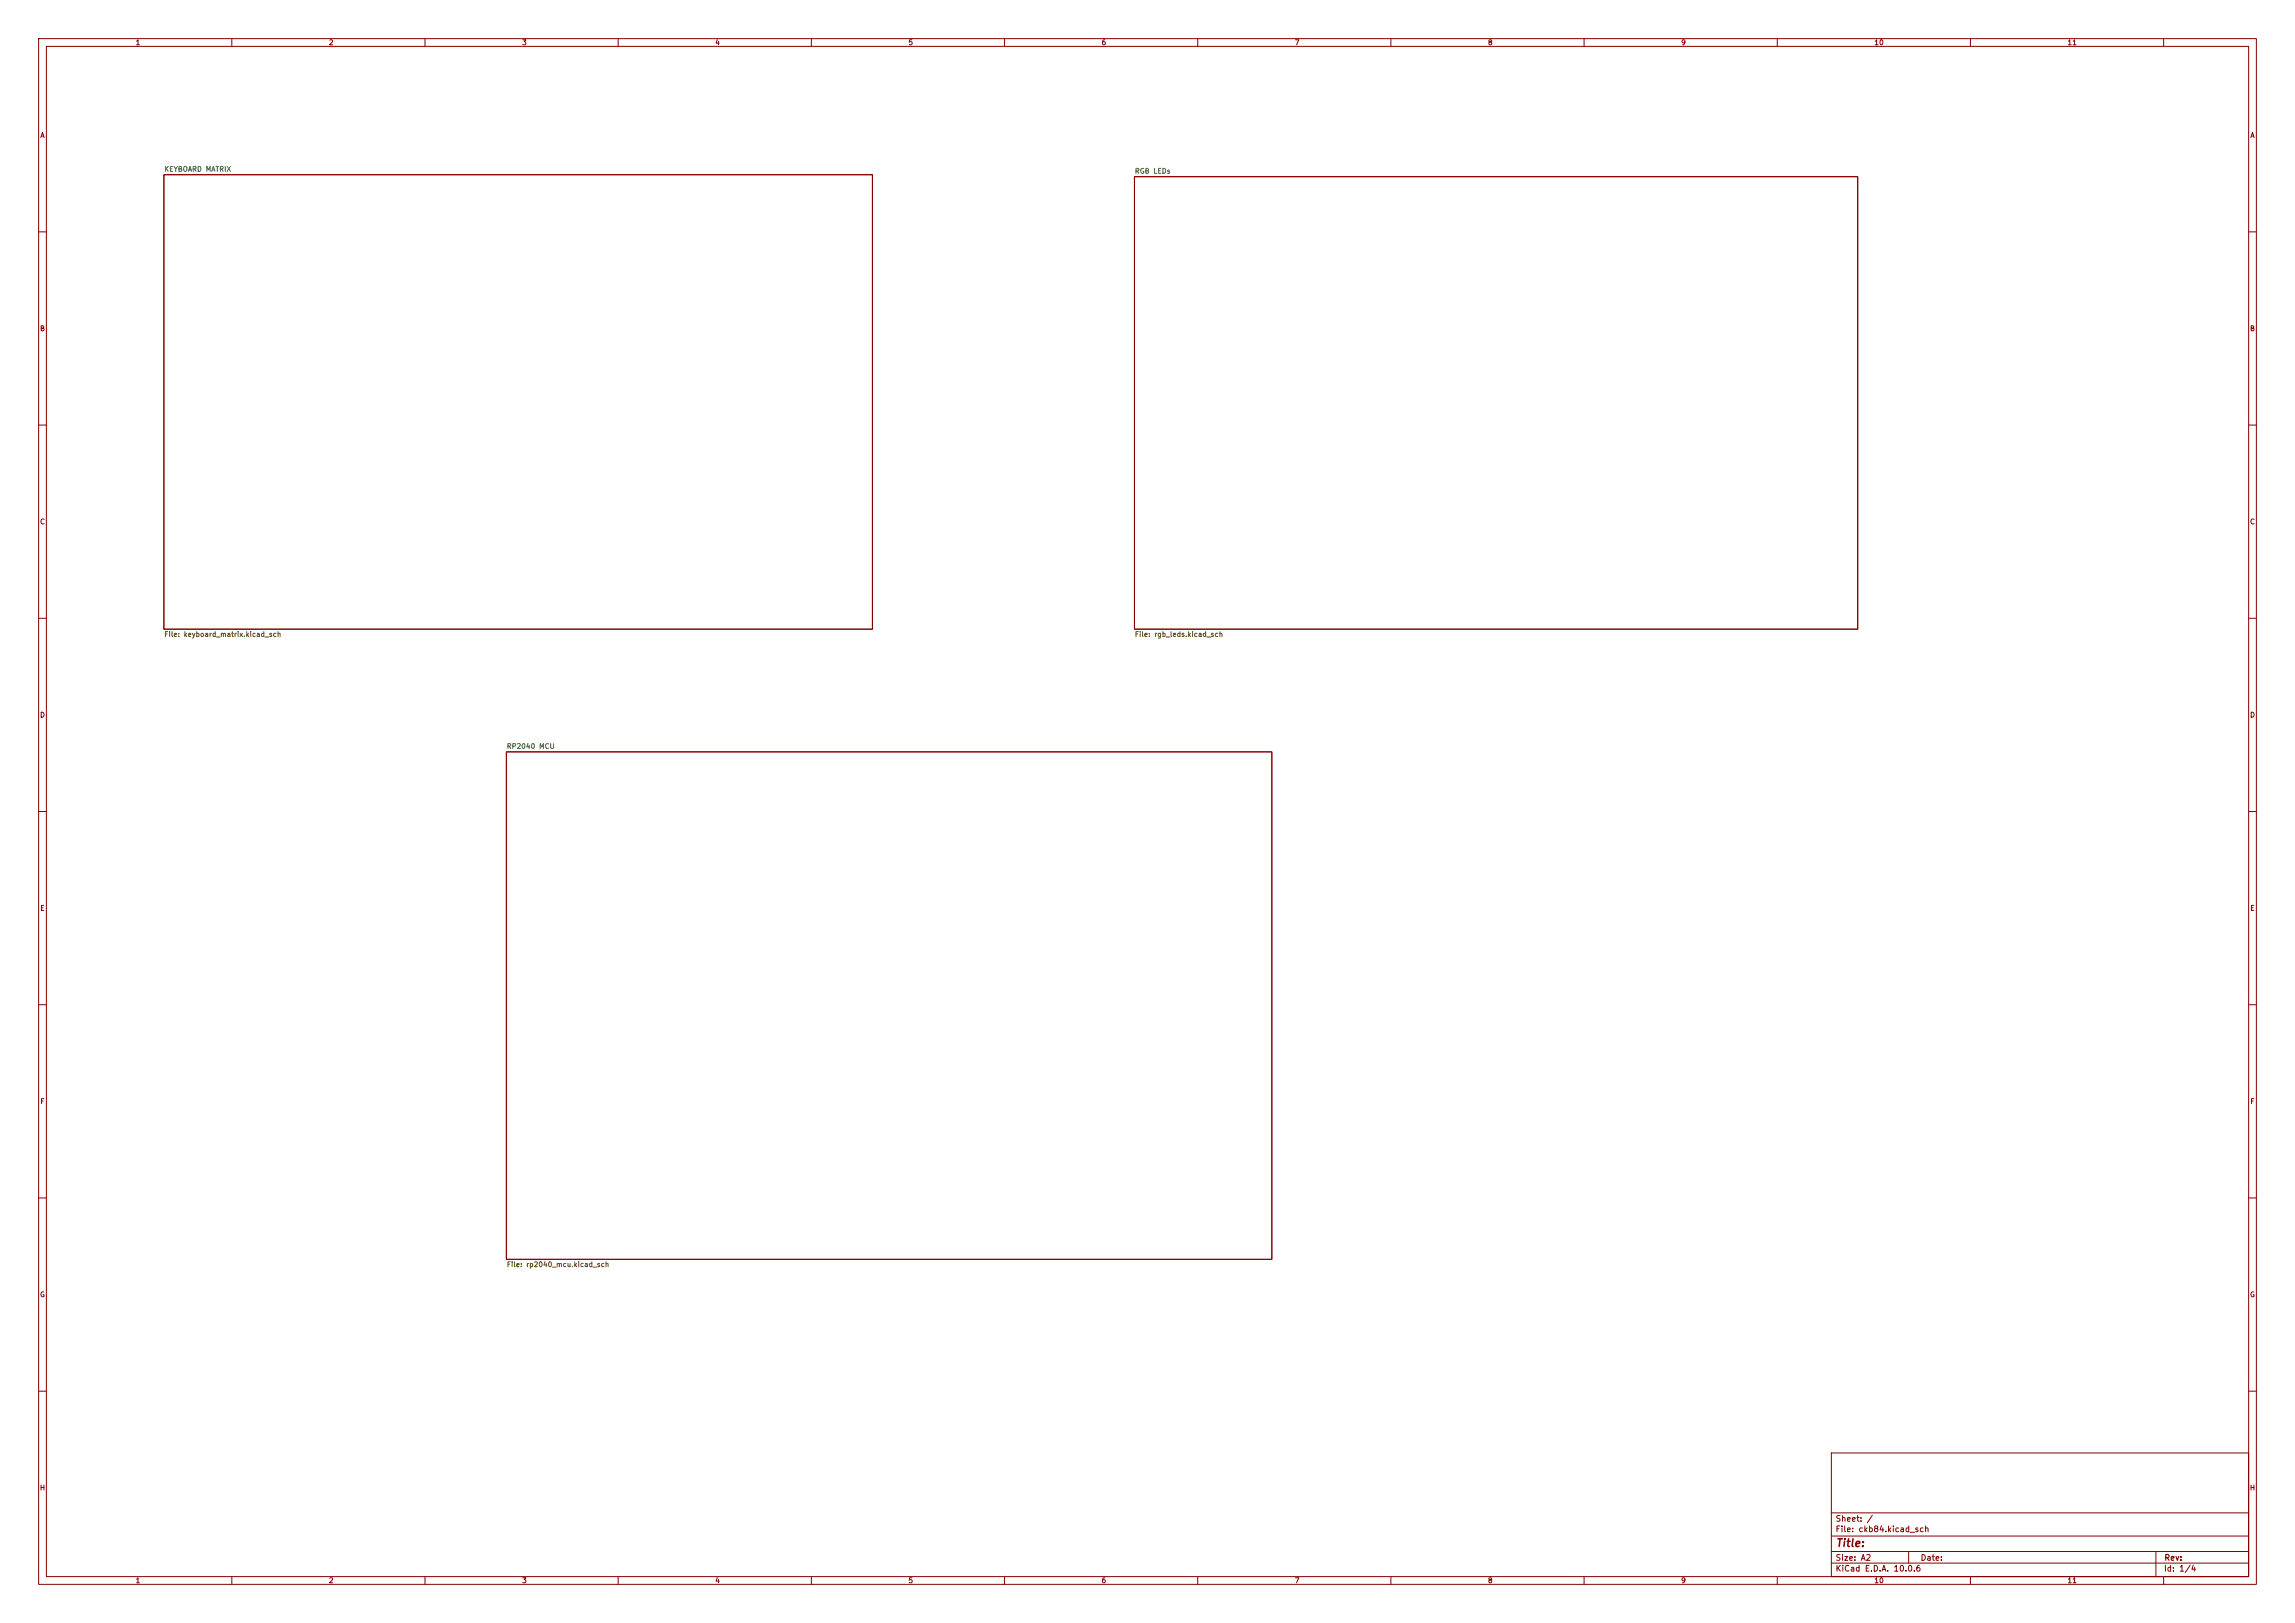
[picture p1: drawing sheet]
<svg xmlns="http://www.w3.org/2000/svg" width="594mm" height="420mm" viewBox="0 0 594 420" stroke-linecap="round" stroke-linejoin="round" font-family="sans-serif">
<defs><g id="words">
<text font-size="2" fill="#840000" x="475" y="400.8">Title:</text>
<g font-size="1.5" fill="#840000">
<text x="475" y="394.1">Sheet: /</text>
<text x="475" y="396.8">File: ckb84.kicad_sch</text>
<text x="475" y="407">KiCad E.D.A. 10.0.6</text>
<text x="475" y="404.2">Size: A2</text>
<text x="497" y="404.2">Date:</text>
<text x="560" y="407">Id: 1/4</text>
<text x="560.1" y="404.2">Rev:</text>
</g>
<g font-size="1.3" fill="#840000">
<text x="35" y="12">1</text>
<text x="85" y="12">2</text>
<text x="135" y="12">3</text>
<text x="185" y="12">4</text>
<text x="235" y="12">5</text>
<text x="285" y="12">6</text>
<text x="335" y="12">7</text>
<text x="385" y="12">8</text>
<text x="435" y="12">9</text>
<text x="485" y="12">10</text>
<text x="535" y="12">11</text>
<text x="10.3" y="36">A</text>
<text x="582.3" y="36">A</text>
<text x="10.2" y="86">B</text>
<text x="582.2" y="86">B</text>
<text x="10.2" y="136">C</text>
<text x="582.2" y="136">C</text>
<text x="10.2" y="186">D</text>
<text x="582.2" y="186">D</text>
<text x="10.3" y="236">E</text>
<text x="582.3" y="236">E</text>
<text x="10.3" y="286">F</text>
<text x="582.3" y="286">F</text>
<text x="10.2" y="336">G</text>
<text x="582.2" y="336">G</text>
<text x="10.2" y="386">H</text>
<text x="582.2" y="386">H</text>
<text x="35" y="410">1</text>
<text x="85" y="410">2</text>
<text x="135" y="410">3</text>
<text x="185" y="410">4</text>
<text x="235" y="410">5</text>
<text x="285" y="410">6</text>
<text x="335" y="410">7</text>
<text x="385" y="410">8</text>
<text x="435" y="410">9</text>
<text x="485" y="410">10</text>
<text x="535" y="410">11</text>
</g>
<g font-size="1.3" fill="#006464">
<text x="42.4" y="44.7">KEYBOARD MATRIX</text>
<text x="293.6" y="45.2">RGB LEDs</text>
<text x="131" y="194.1">RP2040 MCU</text>
</g>
<g font-size="1.3" fill="#725600">
<text x="42.4" y="165.1">File: keyboard_matrix.kicad_sch</text>
<text x="293.6" y="165.1">File: rgb_leds.kicad_sch</text>
<text x="131" y="328.2">File: rp2040_mcu.kicad_sch</text>
</g>
</g></defs>
<g fill="none" stroke="#840000" stroke-width=".26">
<path d="M10 10h574v400h-574zM12 12h570v396h-570zM60 10v2M110 10v2M160 10v2M210 10v2M260 10v2M310 10v2M360 10v2M410 10v2M460 10v2M510 10v2"/>
<path d="M560 10v2M42.4 45.2h183.4v117.6h-183.4zM293.6 45.7h187.2v117.1h-187.2zM10 60h2M582 60h2M10 110h2M582 110h2M10 160h2M582 160h2M131.1 194.6h198.1v131.3h-198.1zM10 210h2M582 210h2"/>
<path d="M10 260h2M582 260h2M10 310h2M582 310h2M10 360h2M474 376h108v32h-108zM582 360h2M474 397.5h108M474 391.5h108M60 408v2M110 408v2M160 408v2"/>
<path d="M210 408v2M260 408v2M310 408v2M360 408v2M410 408v2M460 408v2M474 404.5h108M474 401.5h108M494 401.5v3M510 408v2M558 401.5v6.5M560 408v2"/>
</g>
<use href="#words"/>
</svg>
